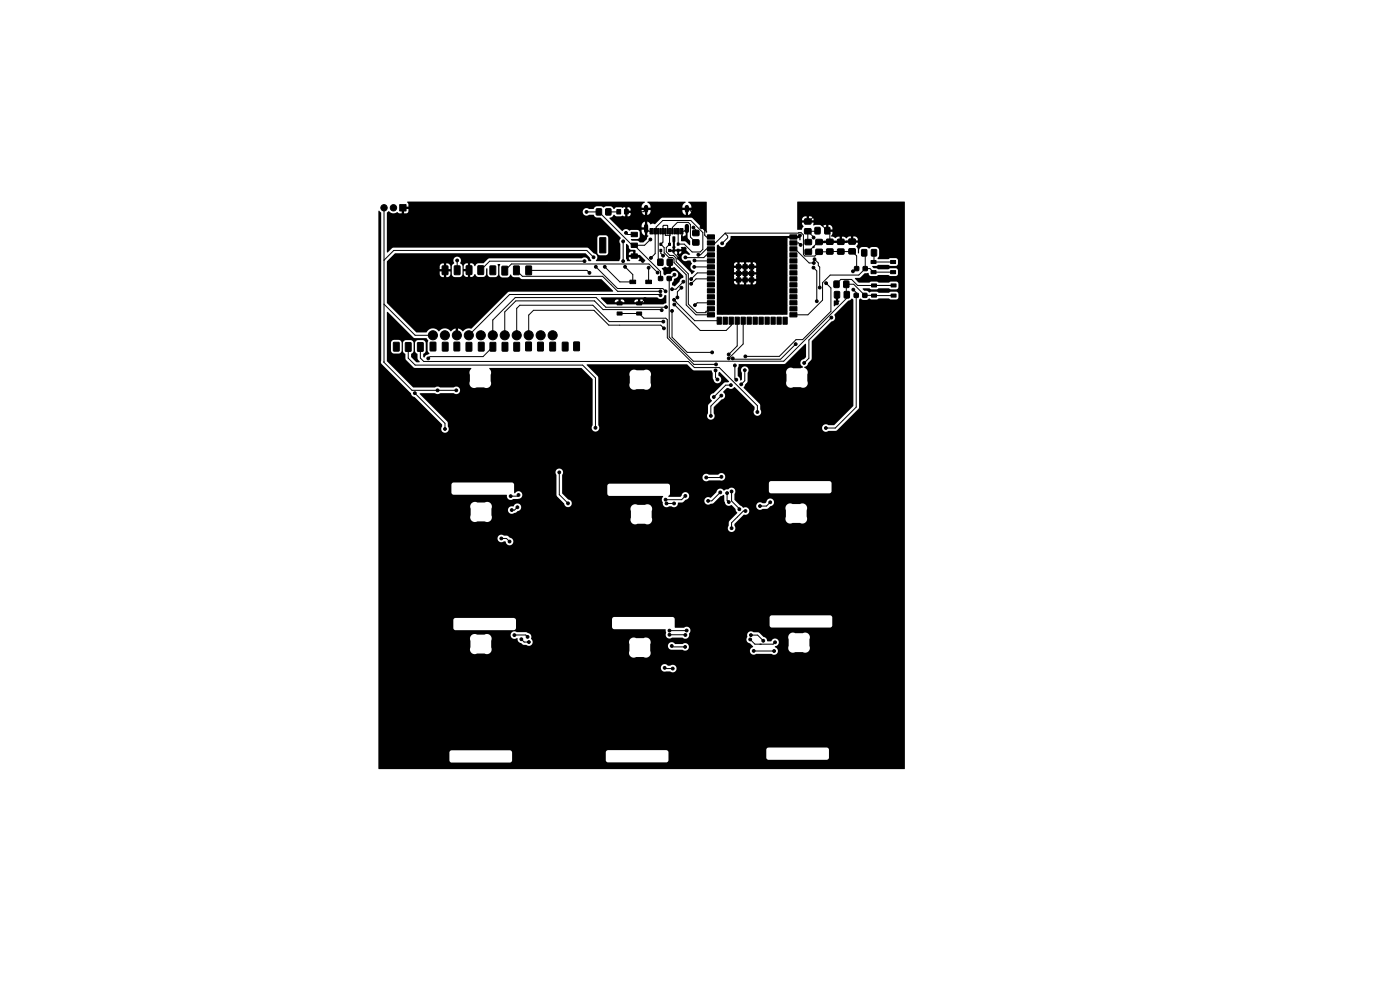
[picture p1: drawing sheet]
<svg xmlns="http://www.w3.org/2000/svg" width="297mm" height="210mm" viewBox="0 0 297 210" stroke-linecap="round" stroke-linejoin="round" font-family="sans-serif">
<g fill="#000" stroke="#000" stroke-width=".21">
<path d="M84.8 43.4h1.3v1.4h-1.3zM93.8 56.4h1.1l.1 .1 .1 1.6-.2 .2-1.1-.1zM96.4 56.4h1l.2 .1v1.6l-.1 .2-1.1-.1zM98.9 56.4l1-.1 .2 .2v1.6l-.1 .1-1.1-.1zM101.4 56.4l1-.1 .2 .2v1.6l-.1 .1-1.1-.1zM104 56.4h1l.2 .1v1.6l-.1 .2-1.2-.1zM106.5 56.5h1l.2 .1v1.6l-.1 .1-1.1-.1zM109 56.5l1-.1 .2 .1v1.6l-.1 .2-1.2-.1zM111.6 56.5l1-.1 .2 .1v1.6l-.1 .2-1.2-.1zM126.5 44.3h1.1v1.3h-1.1zM128.5 44.3h1.1v1.3h-1.1zM127.2 50.4l1.3 .1v3.1h-1.3z"/>
<path d="M130.9 44.5h.8v.9h-.8zM132.5 44.5h.8v.9h-.8zM133.9 53.9h1.3v.9h-1.3zM133.9 51.6h1.3v.9h-1.3zM133.9 49.3h1.3v.9h-1.3zM137.9 48.5h.6v1.1h-.6zM138.7 48.5h.6v1.1h-.6zM139.6 55h1v1.3h-1zM139.7 58.7h.9v.8h-.9zM139.5 48.5h.3v1.1h-.3zM140 48.5h.3v1.1h-.3zM140 52.9h.4v.5h-.4z"/>
<path d="M140 51.6h.4v.5h-.4zM140.5 48.5h.3v1.1h-.3zM141 48.5h.3v1.1h-.3zM141.5 58.7h.9v.8h-.9zM141.6 55h1v1.3h-1zM141.5 48.5h.3v1.1h-.3zM141.8 52.9h.4v.5h-.4zM141.8 51.6h.4v.5h-.4zM142 48.5h.3v1.1h-.3zM142.5 48.5h.3v1.1h-.3zM143 48.5h.3v1.1h-.3zM143.7 52.9h.4v.4h-.4z"/>
<path d="M143.7 51.5h.4v.5h-.4zM143.5 48.5h.6v1.1h-.6zM144.3 48.5h.6v1.1h-.6zM147 50.9h1.2v1.1h-1.2zM147 48.9h1.2v1.1h-1.2zM150.1 49.8h1.5v.9h-1.5zM150.1 51.1h1.5v.9h-1.5zM150.1 52.4h1.5v.9h-1.5zM150.1 53.6h1.5v.9h-1.5zM150.1 54.9h1.5v.9h-1.5zM150.1 56.2h1.5v.9h-1.5zM150.1 57.4h1.5v.9h-1.5z"/>
<path d="M150.1 58.7h1.5v.9h-1.5zM156.2 57.5h.9v.9h-.9zM156.2 58.9h.9v.9h-.9zM156.2 56.1h.9v.9h-.9zM157.6 57.5h.9v.9h-.9zM157.6 58.9h.9v.9h-.9zM157.6 56.1h.9v.9h-.9zM159 57.5h.9v.9h-.9zM159 58.9h.9v.9h-.9zM159 56.1h.9v.9h-.9zM167.6 58.7h1.5v.9h-1.5zM167.6 57.4h1.5v.9h-1.5z"/>
<path d="M167.6 56.2h1.5v.9h-1.5zM167.6 54.9h1.5v.9h-1.5zM167.6 53.6h1.5v.9h-1.5zM167.6 52.4h1.5v.9h-1.5zM167.6 51.1h1.5v.9h-1.5zM167.6 49.8h1.5v.9h-1.5zM170.7 48.5h1.3v1.1h-1.3zM170.7 46.5h1.3v1h-1.3zM170.8 50.8h1.3v1.1h-1.3zM170.8 52.9h1.3v1h-1.3zM172.9 48.3h1v1.3h-1zM173.1 52.9h1.3v1h-1.3z"/>
<path d="M173.1 50.8h1.3v1.1h-1.3zM175 48.3h1v1.3h-1zM175.4 52.8h1.3v1.1h-1.3zM175.4 50.8h1.3v1h-1.3zM177.7 52.9h1.3v1h-1.3zM177.7 50.8h1.3v1h-1.3zM180.1 52.8h1.3v1h-1.3zM180.1 50.7h1.3v1.1h-1.3zM181.3 56.6h.8v.8h-.8zM182.8 53h1.1v1.3h-1.1zM183.1 56.6h.9v.8h-.9zM184.8 55.3h1v.6h-1z"/>
<path d="M184.8 57.4h1v.7h-1zM184.9 53h1v1.3h-1zM188.9 55.3h1.1v.6h-1.1zM188.9 57.4h1.1v.7h-1.1zM83.5 72.7l1-.1 .2 .1v1.6l-.1 .2-1.1-.1zM86 72.7l1-.1 .2 .2v1.6l-.1 .1-1.1-.1zM88.6 72.7l1-.1 .2 .2v1.6l-.1 .1-1.1-.1zM91.3 72.6h1l.2 .1v1.6l-.1 .1-1.2-.1zM93.9 72.6h1l.2 .1v1.6l-.1 .2-1.2-.1zM96.3 72.6h1.1l.1 .1v1.6l-.1 .1-1.1-.1zM98.9 72.7l1-.1 .2 .1v1.6l-.1 .2-1.1-.1zM101.5 72.6h1l.2 .1v1.6l-.1 .2-1.1-.1z"/>
<path d="M104 72.7l1-.1 .2 .1v1.6l-.1 .2-1.2-.1zM106.5 72.7l1.1-.1 .1 .1 .1 1.6-.2 .2-1.1-.1zM109 72.7l1.1-.1 .1 .1v1.6l-.1 .2-1.1-.1zM111.5 72.6l1.1-.1 .1 .2 .1 1.6-.2 .1-1.1-.1zM114.1 72.6h1l.2 .1v1.6l-.1 .2-1.2-.1zM116.7 72.6h1l.2 .1v1.6l-.1 .2-1.2-.1zM119.3 72.6h1l.2 .1v1.6l-.1 .2-1.1-.1zM121.7 72.6l1.1-.1 .1 .1v1.6l-.1 .2-1.1-.1zM130.9 66.2h1.1v.6h-1.1zM130.9 64h1.1v.7h-1.1zM133.6 59.4h1.2v.8h-1.2zM135.1 66.2h1v.6h-1z"/>
<path d="M135.1 64h1v.7h-1zM137 59.4h1.2v.8h-1.2zM150.1 60h1.5v.9h-1.5zM150.1 61.3h1.5v.9h-1.5zM150.1 62.5h1.5v.9h-1.5zM150.1 63.8h1.5v.9h-1.5zM150.1 65.1h1.5v.9h-1.5zM150.1 66.3h1.5v.9h-1.5zM152.1 67.3h.9v1.5h-.9zM153.4 67.3h.9v1.5h-.9zM154.7 67.3h.9v1.5h-.9zM155.9 67.3h.9v1.5h-.9z"/>
<path d="M157.2 67.3h.9v1.5h-.9zM158.5 67.3h.9v1.5h-.9zM159.8 67.3h.9v1.5h-.9zM161 67.3h.9v1.5h-.9zM162.3 67.3h.9v1.5h-.9zM163.6 67.3h.9v1.5h-.9zM164.8 67.3h.9v1.5h-.9zM166.1 67.3h.9v1.5h-.9zM167.6 66.3h1.5v.9h-1.5zM167.6 65.1h1.5v.9h-1.5zM167.6 63.8h1.5v.9h-1.5zM167.6 62.5h1.5v.9h-1.5z"/>
<path d="M167.6 61.3h1.5v.9h-1.5zM167.6 60h1.5v.9h-1.5zM176.9 59.6h1.1v1.4h-1.1zM177 61.9h1.1v1.3h-1.1zM179 59.6h1.1v1.4h-1.1zM179.1 61.9h1.1v1.3h-1.1zM181.2 62.2h.9v.9h-.9zM183 62.2h.9v.9h-.9zM184.9 60.2h1v.7h-1zM184.9 62.4h1v.6h-1zM189 60.2h1.1v.7h-1.1zM189 62.4h1.1v.6h-1.1z"/>
<circle cx="81.5" cy="44.1" r=".67"/>
<circle cx="83.5" cy="44.1" r=".67"/>
<circle cx="86.4" cy="46.2" r=".3"/>
<circle cx="95" cy="55" r=".3"/>
<circle cx="97" cy="55.3" r=".3"/>
<circle cx="98.6" cy="55" r=".3"/>
<circle cx="124" cy="55.4" r=".3"/>
<circle cx="124.4" cy="45" r=".3"/>
<circle cx="125.1" cy="57.9" r=".3"/>
<circle cx="125.9" cy="54.6" r=".3"/>
<circle cx="126.4" cy="56.6" r=".3"/>
<circle cx="128.3" cy="56.6" r=".3"/>
<circle cx="132.2" cy="55.4" r=".3"/>
<circle cx="132.2" cy="51.2" r=".3"/>
<circle cx="132.6" cy="56.6" r=".3"/>
<circle cx="132.8" cy="49.4" r=".3"/>
<circle cx="136.3" cy="55.3" r=".3"/>
<circle cx="136.8" cy="50.6" r=".3"/>
<circle cx="137.6" cy="56.8" r=".3"/>
<circle cx="138" cy="50.8" r=".3"/>
<circle cx="138.1" cy="54.7" r=".3"/>
<circle cx="139.5" cy="57.8" r=".3"/>
<circle cx="140.7" cy="54.2" r=".3"/>
<circle cx="141.5" cy="57.1" r=".3"/>
<circle cx="143.1" cy="58.3" r=".3"/>
<circle cx="144" cy="54.8" r=".3"/>
<circle cx="145" cy="59.7" r=".3"/>
<circle cx="145.2" cy="52.7" r=".3"/>
<circle cx="145.4" cy="54.6" r=".3"/>
<circle cx="146.6" cy="59.2" r=".3"/>
<circle cx="147.1" cy="48.3" r=".3"/>
<circle cx="147.3" cy="56.6" r=".3"/>
<circle cx="147.3" cy="55.3" r=".3"/>
<circle cx="147.6" cy="45.9" r=".3"/>
<circle cx="148.2" cy="54" r=".3"/>
<circle cx="148.8" cy="48.2" r=".3"/>
<circle cx="153.2" cy="51.6" r=".3"/>
<circle cx="156.7" cy="58.7" r=".2"/>
<circle cx="156.7" cy="57.3" r=".2"/>
<circle cx="157.4" cy="58" r=".2"/>
<circle cx="157.4" cy="56.6" r=".2"/>
<circle cx="157.4" cy="59.4" r=".2"/>
<circle cx="158.1" cy="58.7" r=".2"/>
<circle cx="158.1" cy="57.3" r=".2"/>
<circle cx="158.8" cy="58" r=".2"/>
<circle cx="158.8" cy="56.6" r=".2"/>
<circle cx="158.8" cy="59.4" r=".2"/>
<circle cx="159.5" cy="58.7" r=".2"/>
<circle cx="159.5" cy="57.3" r=".2"/>
<circle cx="169.7" cy="50" r=".3"/>
<circle cx="169.8" cy="51.9" r=".3"/>
<circle cx="172.6" cy="56.8" r=".3"/>
<circle cx="172.6" cy="50.4" r=".3"/>
<circle cx="172.6" cy="55.8" r=".3"/>
<circle cx="172.8" cy="55" r=".3"/>
<circle cx="172.9" cy="45.7" r=".3"/>
<circle cx="180.9" cy="57.6" r=".3"/>
<circle cx="90.8" cy="76" r=".3"/>
<circle cx="91.8" cy="71.1" r=".97"/>
<circle cx="94.4" cy="71.1" r=".97"/>
<circle cx="96.5" cy="68.1" r=".3"/>
<circle cx="96.9" cy="71.1" r=".97"/>
<circle cx="99.5" cy="71.1" r=".97"/>
<circle cx="102" cy="71.1" r=".97"/>
<circle cx="104.5" cy="71.1" r=".97"/>
<circle cx="107.1" cy="71.1" r=".97"/>
<circle cx="109.6" cy="71.1" r=".97"/>
<circle cx="112.2" cy="71.1" r=".97"/>
<circle cx="114.7" cy="71.1" r=".97"/>
<circle cx="117.2" cy="71.1" r=".97"/>
<circle cx="136.8" cy="63.4" r=".3"/>
<circle cx="140.1" cy="61.8" r=".3"/>
<circle cx="140.1" cy="62.6" r=".3"/>
<circle cx="140.4" cy="65.8" r=".3"/>
<circle cx="140.7" cy="68.2" r=".3"/>
<circle cx="140.8" cy="69.6" r=".3"/>
<circle cx="141.2" cy="61.8" r=".3"/>
<circle cx="141.3" cy="65.1" r=".3"/>
<circle cx="142.6" cy="66" r=".3"/>
<circle cx="142.6" cy="61.4" r=".3"/>
<circle cx="143" cy="63.6" r=".3"/>
<circle cx="143.1" cy="64.6" r=".3"/>
<circle cx="143.7" cy="63.1" r=".3"/>
<circle cx="144.6" cy="61" r=".3"/>
<circle cx="146.6" cy="60.2" r=".3"/>
<circle cx="147.4" cy="64.7" r=".3"/>
<circle cx="151.1" cy="74.7" r=".3"/>
<circle cx="151.8" cy="78.6" r=".3"/>
<circle cx="151.9" cy="77.3" r=".3"/>
<circle cx="154.6" cy="75.2" r=".3"/>
<circle cx="154.6" cy="76" r=".3"/>
<circle cx="155.4" cy="76" r=".3"/>
<circle cx="155.9" cy="77.5" r=".3"/>
<circle cx="158" cy="78.5" r=".3"/>
<circle cx="158.1" cy="75.6" r=".3"/>
<circle cx="168.8" cy="73" r=".3"/>
<circle cx="170.6" cy="77" r=".3"/>
<circle cx="173.3" cy="63.9" r=".3"/>
<circle cx="173.9" cy="61" r=".3"/>
<circle cx="175.3" cy="60.1" r=".3"/>
<circle cx="176.4" cy="67.4" r=".3"/>
<circle cx="177.6" cy="64.4" r=".3"/>
<circle cx="181" cy="61.4" r=".3"/>
<circle cx="88" cy="83.4" r=".3"/>
<circle cx="91" cy="92.6" r=".3"/>
<circle cx="92.8" cy="82.8" r=".3"/>
<circle cx="94.4" cy="91" r=".3"/>
<circle cx="96.8" cy="82.8" r=".3"/>
<circle cx="107.2" cy="81.9" r=".3"/>
<circle cx="122.2" cy="93.8" r=".3"/>
<circle cx="126.3" cy="90.8" r=".3"/>
<circle cx="140.2" cy="82" r=".3"/>
<circle cx="150.8" cy="88.2" r=".3"/>
<circle cx="151.4" cy="84.2" r=".3"/>
<circle cx="152.2" cy="80.5" r=".3"/>
<circle cx="153" cy="83.9" r=".3"/>
<circle cx="155.1" cy="81.7" r=".3"/>
<circle cx="156.2" cy="92.2" r=".3"/>
<circle cx="156.2" cy="80.6" r=".3"/>
<circle cx="157.2" cy="81.5" r=".3"/>
<circle cx="160.7" cy="87.4" r=".3"/>
<circle cx="174.8" cy="80.2" r=".3"/>
<circle cx="175.2" cy="90.8" r=".3"/>
<circle cx="106.4" cy="114.2" r=".3"/>
<circle cx="106.8" cy="110" r=".3"/>
<circle cx="108.1" cy="114.9" r=".3"/>
<circle cx="108.3" cy="105.2" r=".3"/>
<circle cx="108.6" cy="108.2" r=".3"/>
<circle cx="109.8" cy="107.6" r=".3"/>
<circle cx="110" cy="105" r=".3"/>
<circle cx="118.7" cy="100.2" r=".3"/>
<circle cx="120.5" cy="106.8" r=".3"/>
<circle cx="122.2" cy="118.8" r=".3"/>
<circle cx="141.2" cy="106" r=".3"/>
<circle cx="141.4" cy="106.8" r=".3"/>
<circle cx="141.6" cy="110.8" r=".3"/>
<circle cx="143" cy="106.8" r=".3"/>
<circle cx="145.4" cy="105.2" r=".3"/>
<circle cx="149.8" cy="101.3" r=".3"/>
<circle cx="150.2" cy="106.2" r=".3"/>
<circle cx="152.8" cy="104.5" r=".3"/>
<circle cx="153" cy="101.1" r=".3"/>
<circle cx="154.2" cy="104.6" r=".3"/>
<circle cx="154.6" cy="106.5" r=".3"/>
<circle cx="155.2" cy="112.1" r=".3"/>
<circle cx="155.2" cy="104.2" r=".3"/>
<circle cx="156" cy="119.4" r=".3"/>
<circle cx="156.9" cy="108" r=".3"/>
<circle cx="158.2" cy="108.4" r=".3"/>
<circle cx="161.2" cy="107.4" r=".3"/>
<circle cx="163.4" cy="106.6" r=".3"/>
<circle cx="173.8" cy="110.6" r=".3"/>
<circle cx="89" cy="120" r=".3"/>
<circle cx="107.6" cy="136.4" r=".3"/>
<circle cx="109.1" cy="134.7" r=".3"/>
<circle cx="110.6" cy="135.6" r=".3"/>
<circle cx="111.9" cy="135.1" r=".3"/>
<circle cx="112.2" cy="136.2" r=".3"/>
<circle cx="141.2" cy="138.8" r=".3"/>
<circle cx="142" cy="133.8" r=".3"/>
<circle cx="142" cy="134.6" r=".3"/>
<circle cx="142.5" cy="137" r=".3"/>
<circle cx="145.3" cy="137.2" r=".3"/>
<circle cx="145.4" cy="134.7" r=".3"/>
<circle cx="145.7" cy="133.8" r=".3"/>
<circle cx="159.2" cy="135.6" r=".3"/>
<circle cx="159.3" cy="134.7" r=".3"/>
<circle cx="159.9" cy="138.1" r=".3"/>
<circle cx="161.9" cy="135.9" r=".3"/>
<circle cx="164.2" cy="138.1" r=".3"/>
<circle cx="164.4" cy="136.2" r=".3"/>
<circle cx="174.4" cy="138" r=".3"/>
<circle cx="89.8" cy="146.8" r=".3"/>
<circle cx="122.4" cy="148.2" r=".3"/>
<circle cx="141" cy="141.7" r=".3"/>
<circle cx="142.7" cy="141.8" r=".3"/>
<circle cx="156.2" cy="147" r=".3"/>
</g>
<path d="M137.1 43.9v.8M137.1 47.9v1.1M145.7 43.9v.8M145.7 47.9v1.1" fill="none" stroke="#000" stroke-width=".9"/>
<g fill="none" stroke="#000" stroke-width=".21">
<path d="M81.5 44.1l-.1 32.7 6 6h9.4M97 55.3v2M107.1 57.4l1.4-1.4h29.2l1.8 1.8M109.6 57.4l1.2 1.2h17l3.2 3.2h9.1M112.2 57.4h12.3l.6 .5M124 55.4h-20.1l-1.9 1.9M124.4 45h2.6l7.1 7h2.6l1.3-1.2M125.9 54.6l-1.4-1.5h-41l-2 2.1M126.4 56.6l4.6 4.6h9.6l.6 .6M128.3 56.6l3.2 3.2h2.7v-1.6l-1.6-1.6M129.4 44.8l-.4 .2 2.3-.1M132.2 51.2v4.2"/>
<path d="M132.8 49.4l.3 .3h1.5M134.6 52l5.5 5.6v1.5M134.6 54.3h.7l1 1.1M137.1 48.5l.5 .6h.6M137.1 44.3h9l1.5 1.6M137.1 44.3v6l-.3 .3M137.1 44.3l-.7 .6h-3.5M137.6 56.8v3M139.6 49.1v6.1l.5 .4M140.2 53.1v.7l.5 .4M141.1 49.1l.1 .8h.9M141.6 49.1v-1.2l-.8-.1-.2 .2v3.4l-.4 .4 .7 .7v1.1l1 1h.8l.3 .3v.8l2.6 2.6v6.4l2.1 2.1h3.1"/>
<path d="M142 53.1h.4l1.6 1.7M142.1 55.6v1l-.6 .5M142.1 49.9l-.1 1.9-.7 .7v.9l.8 .8h.8l.5 .6v.7l2.6 2.6v6.4l1.8 1.8h2v-.3h.5l.5-.5M142.1 49.1v.8M142.6 49.1v-.9l1.1-1h2.3l.5 .4v2.7l1.1 1.1M143.1 58.3l-.8 .8h-.3v12.4l5.1 5.1h19.2l13.3-13.3-.1-3h1.6l2.4 2.4h6.1M143.8 49.1l.1 2.7h1.3l1.6 1.7h1.8l.5-.6v-3.6l-2.6-2.5h-5.9l-1.4 1.4v.7l-.2 .2v4.7l-.9 .9M144 54.8h.1M144.8 59.9h.1M145 59.8l-1.6 1.6h-.8M145.2 52.8h-.4l-.4 .3h-.5M145.7 48.5l-.6 .6h-.5"/>
<path d="M147.1 48.3l.5 .5v.6M147.3 55.3l3.5 .1M147.5 56.6h.1M148.8 48.2l.7 .7v1l.4 .4h.9M150.8 52.8h-.9l-1.3 1.3h-.4M150.8 59.2h-3.1l-1.1 1M150.8 54.1h-.9l-.6 .6-3.9-.1M150.8 57.9h-2.9l-1.3 1.3M150.8 56.6h-3.5M153.9 49.5l.5 .6v.4l-1.2 1.1M153.9 49.5l-2.1 2-1.1 .1M153.9 49.5l16-.2 .5 .5v4.2l.4 .3h2.1l.9-.9 7-.1 .9 1v2.7h-.2l-.6 .6"/>
<path d="M158.1 58h-.1M168.3 51.5h1.1l.4 .5M168.3 52.8h.4l3 3h.9M169.7 50l-.3 .3h-1.1M171.4 47h2.2l2.4 2.5v1.8M171.4 49.1l1.2 1.3M171.4 49.1l.1 2.3M172.6 56.8l.7 .7v6.4M172.8 55l.8 .8v.6l.3 .3v4.3M172.9 45.7l-1.3 1.3M173.4 48.9l-.1 .2h-1.9M178.4 53.4h.1"/>
<path d="M180.8 51.2l-7.2 .1-2.1 2.1M183.3 53.6l.3 .2v3.2M183.6 57h1l.7 .7h4.2M183.6 57l-1.4 1.4h-6.1l-1.6 1.6v3.7l-3.1 3.1h-3.1M185.4 53.6l-.1 2h4.2M81.5 64.5l6.6 6.6h3.7M86.6 73.6v2.4l1.5 1.5h35.5l2.7 2.7v10.6M89.2 73.6v2.4l.7 .7h56.1l1.3 1.3h5.3l8.1 8.1v1.3M96.5 68.1l.4 .4v2.6M104.6 73.6l-2.1 2.1h-11.3l-.4 .3M131.4 66.5h4.2l1 1h4.6l.4 .3v3.9l5.6 5.6h4.7M136.8 63.5l-.9 .9h-4.5"/>
<path d="M140.1 62.6v-.1h-32l-8.6 8.6M140.4 65.8l-.2-.1h-12.3l-1.8-1.9h-16.7l-2.3 2.4v4.9M140.7 68.2h-11.4l-3.5-3.4h-15.5l-.7 .6v5.7M140.9 69.7l-.7-.7h-11.1l-3.1-3.2h-12.8l-1 1v4.3M141.3 65.2h-12.8l-2-2.1h-17.2l-4.8 4.8v3.2M142.6 66v5.5l3.2 3.3h5.3M143 63.6l4.4 4.4h5.2M143 64.6l5.6 5.5h5.4l1.1-1.1v-1M144.6 61l-.9 .9v1.2M150.8 64.2h-2.9l-.5 .5M151.8 78.6v1.5l.4 .4M155.9 77.5v2.8l.3 .3"/>
<path d="M156.4 68v5.4l-1.8 1.8M157.7 68v5l-3.1 3M158 78.5v2.3l-.8 .7M168.8 73l-3.2 3.2h-10.3l.1-.2M175.2 60.1l1.1 1v4.9l-6 6.1h-1.4l-3.6 3.5h-7.2M176.4 67.4l-4.8 4.7v3.9l-1 1M177.5 60.3l.9-1h2.3l1.2 1.3h7.7M177.6 62.5v1.9M181 61.5l.6 .6v24.3l-4.4 4.4h-2M88 83.4l6.4 6.4v1.2M153 83.9l-2.2 2.3v2M155.1 81.7h-1.2l-2.5 2.5"/>
<path d="M106.3 114.2h1.1l.7 .7M109.8 107.6l-.6 .6h-.6M110 105l-.3 .3h-1.4M118.6 100.2v4.7l1.9 1.9M141.4 106.8h1.8M145.4 105.2l-.8 .8h-3.4M152.8 104.5l-1.8 1.8h-.8M153 101.2l-.1 .1h-3.1M154.3 104.6v1.6l.3 .3M155.2 104.3v2l1.6 1.7M158.2 108.4h-.5l-2.5 2.5v1.2M163.4 106.6l-.8 .8h-1.4"/>
<path d="M109.1 134.7h.1M109.1 134.7h2.4l.4 .4M110.6 135.6l.6 .6h1M142 134.7h3.4M142.5 137l.2 .2h2.6M145.7 133.8h-3.7M159.1 135.7l1 1h3.9l.4-.4M159.3 134.7h1.4l1.2 1.2M159.9 138.1h4.3M141 141.7l.1 .1h1.6"/>
</g>
<g fill="#000">
<path d="M82.1 55.4l1.7-1.7h40.4l.9 .9 .3 .6-.1 .2h-.4a.87 .87 0 0 0-1.5-.6h-19.6l-1.2 1-1.2 .1-.4 .2-.2 .3h-.2a.74 .74 0 0 0-.8-.6v1.1h-.5v-1.1l-.5 .1-.3 .2-.1 1h.7v.5h-.7v.5a.72 .72 0 0 0 .9 .7v-1.1h.5v1.1l.6-.2 .3-.5 .7 .6h1.3l.4-.5v-1.1l.2-.2 .1 .1v1.2l.3 .4 .3 .2 1.3-.1 .4-.5v-1.7l-.2-.4 .5-.1 .1 .1-.2 .5 .1 1.7 .1 .3 .4 .3 1.3-.1 .5-.6 .5 .5 1.4 .1 .5 .4h16.8l2.6 2.5-.1 .2h-22l-.3 .1-7.7 7.7a1.71 1.71 0 0 0-1.8 .6l-.5-.4-.5-.2v1h-.5v-1l-.5 .2-.5 .4a1.66 1.66 0 0 0-2.6 0 1.57 1.57 0 0 0-2.7 .2h-2.1l-6.2-6.2v-7.8h11.2v.6h.7v.5h-.7l.1 .9 .3 .2 .5 .1v-1h.5v1a.72 .72 0 0 0 .8-.7v-.5h-.7v-.5h.7v-.6h.3l.1 1.7 .2 .4 1.4 .2 .5-.3 .1-.4v-1.7l-.5-.5a.86 .86 0 0 0 0-1.2 .86 .86 0 0 0-1.2 0 .86 .86 0 0 0 0 1.2l-.4 .2-.2 .4h-.3a.72 .72 0 0 0-.8-.6v1h-.5v-1l-.7 .1-.2 .5h-11.2zM132.8 51.8h.2l.4 .4a.62 .62 0 0 0 .5 .8h.8l.2 .2-.1 .9h1l1.1 1.1v.2h-1.4l.2-.8h-2.3l.3 .7-.6 .1-.3-.6v-.9h.6v.2h.9v-.7h-.6l-.3 .5h-.6zM82.1 45.1l.3-.3a1.6 1.6 0 0 0 2 .2l.3 .2 .5 .1v-.9h.5v.9l.8-.2 .1-.8h-.8v-.5h.8v-.5l-.2-.4 .1-.1h50.2l.1 .2a1 1 0 0 0-.7 1.1h.7v.5h-.7l.2 .7 .5 .3v-.7l.2 .1 .3-.1v.7a.96 .96 0 0 0 .7-1h-.6v-.5h.6l-.1-.6-.6-.5 .1-.2h7.9l.1 .2a1 1 0 0 0-.6 1.1h.6v.5h-.6l.2 .7 .5 .3v-.7l.2 .1 .3-.1v.7a.96 .96 0 0 0 .7-1h-.7v-.5h.7l-.1-.6-.6-.5v-.2l3.9 .1 .1 6.4h-.3l-.1-.3-2.7-2.7-.3-.1h-6.1l-1.6 1.4-.5-.2-.4 .2-.7-.6v.8l-.2-.2-.3 .2v-.8l-.5 .3-.2 .5v.4h.7v.5h-.7a1.01 1.01 0 0 0 .7 1.2v-.7l.2 .1 .3-.1v.7h.2v.2l-.4 .7-.6 .6h-.8l-.4-.3-1.3-.1-.2-.1 .1-.2h1.3l.4-.2 .1-.3v-1l-.1-.3-.4-.1h-1.3l-.4 .1a.96 .96 0 0 0-1.5 .1l-2.7-2.8 .6-.2 .3-.4 .5 .3h1l.4-.2 1 .2a.56 .56 0 0 0 .7-.7h-.7v.7h-.5v-1.2h1.2a.56 .56 0 0 0-.7-.7v.7h-.5v-.7l-.5 .1-.4-.1h-1l-.5 .3-.6-.5h-1.2a.51 .51 0 0 1-.8 0h-1.1l-.6 .5h-.9a.82 .82 0 0 0-1.1 .1 .82 .82 0 0 0 0 1.1 .82 .82 0 0 0 1.1 .1h.9l.5 .5 1 .1 4.3 4.4a.88 .88 0 0 0-.1 1.2v3l-.2 .6-5-.1a.9 .9 0 0 0 .3-.9 .9 .9 0 0 0-.8-.7l-1.3-1.2h-41.1l-1.4 1.1v-3.1h44.6l.1 3.4 .4 .2 1.3 .1 .4-.2 .1-.3v-3.2l-.1-.4-.4-.2h-1.3l-.3 .2-.2 .4h-44.6zM140.4 56.9l.4-.1a.48 .48 0 0 1 .8 0h.2l.1-1.1 .4-.1v1.2l.8-.1 1.9 1.9a.45 .45 0 0 1-.5 .5l-.4 .7-1 .9-.5-.3v-.4l.3-.4 .1-.4a1.04 1.04 0 0 0 .7-1.4 .9 .9 0 0 0-1.5 .3h-.6l-.6 .3-.3-.2v-.7zM142.7 50.2h.6l-.1 1.9 .1 .3-.1 .5h1.4l-.1-.5h.4l1.5 1.5-.4 .2a.82 .82 0 0 0-1.1-.1 .82 .82 0 0 0-.1 1.1 .82 .82 0 0 0 1.1 .2h.6l.1 .2a.52 .52 0 0 1-.1 .9 1.1 1.1 0 0 0 .9 1.2l-.7 .6-.2-.5-2.4-2.4-.1-.8-.4-.5 .1-.2h.4a.49 .49 0 0 0 .5-.5h-.5v.5h-.4v-.5h-.5l-.1 .3-.3-.1-.1-.2h-.6v-.3l.6-.1-.1-.4 .1-.4zM144.6 49.1l.2 .1v.9l.7-.2v-.7l.4 .1v1.2l.5 .6v.9l-1-.8-.9-.1zM152.1 52l.2-.1a.89 .89 0 0 0 1 .5 .89 .89 0 0 0 .7-.8l.9-.8 .2-.7 14.6-.1 .1 .1v.8l-.1 .1-.1-.1v-.4h-2.5l-.1 16.3h-14.9v-6.9h3.6l.3 .4h.4v-.7h-.7v.3h-3.6v-3.1h3.6v.9h.4l.2 .3-.2 .2h-.4v.9l.4 .1a.96 .96 0 0 1 .8 .8v.3h.9v-.4l.3-.2 .2 .3v.3h1.7l.4-.2v-.5h-.7v.7h-.5v-.4a.96 .96 0 0 1 .9-.8h.3v-.9h-.4l-.2-.2 .2-.3h.4v-.9h-.4l-.5-.2-.1-.3h1v-.4l-.4-.3h-.3v.7h-.3l-.2-.7h-.9v.4l-.3 .3-.2-.3v-.4h-.9l-.3 1-.5 .2h-4v-.7h3.6v.2h.7v-.7l-.4 .1-.3 .4h-3.6zM80.3 44.7h.2l.4 .5-.1 31.7 .1 .3 6.3 6.2a.87 .87 0 0 0 .8 .8l5.8 5.8v.4a.82 .82 0 0 0 0 1.2 .82 .82 0 0 0 1.2 0 .82 .82 0 0 0 0-1.2l-.1-1-5.9-5.9 3.2-.1 .7 .2 .5-.2h2.9a.81 .81 0 0 0 1.1-.1 .81 .81 0 0 0-.1-1.1 .81 .81 0 0 0-1.1 0h-2.9a.87 .87 0 0 0-1.1 0h-4.6l-5.5-5.5v-4h.8v1.7l.3 .5 1.4 .1a.68 .68 0 0 0 .6-.6v-1.7l-.4-.5-1.3-.1-.4 .3-.2 .3h-.8v-6.5l5.6 5.4 .3 .1h2.4l.2 .2a.51 .51 0 0 1 .1 .8v1.7l.4 .6-.8 .4-.3 .4-.2-.1v-.6l.5-.6v-1.7a.68 .68 0 0 0-.6-.7l-1.3 .1-.4 .5v1.8l.6 .6v.9l.4 .7-.1 .1h-.6l-1.1-1.1v-.6l.5-.6v-1.9l-.5-.4-1.1-.1a.68 .68 0 0 0-.6 .7v1.7l.5 .6v1.1l1.8 1.8 12.1 .1 .1 .1a1.09 1.09 0 0 0-.3 1.3v1.4a1.01 1.01 0 0 0 .2 1.2 1.01 1.01 0 0 0 1.2 .1h1.5a1.04 1.04 0 0 0 1.2-.1 1.04 1.04 0 0 0 .3-1.3l.1-1.8-.4-.8 .1-.1h19.5l2.3 2.3v9.8a.81 .81 0 0 0 .1 1.2 .81 .81 0 0 0 1.1-.1 .81 .81 0 0 0 0-1.1v-8.5h6.6a1.02 1.02 0 0 0 1.6 .8h1.4a1.03 1.03 0 0 0 1.3-.1 1.03 1.03 0 0 0 .2-1.2v-1.3a1.05 1.05 0 0 0-.2-1.2 1.05 1.05 0 0 0-1.3-.2h-1.5a1.03 1.03 0 0 0-1.2 .2 1.03 1.03 0 0 0-.2 1.2l-.1 1.8h-6.6v-1.8l-2.4-2.5 21.2-.1 1.5 1.3h3.7l.3 .6 .1 1.3a.85 .85 0 0 0 .8 .8 .85 .85 0 0 0 .9-.7 .85 .85 0 0 0-.6-1v-.5l.2-.2 2 2.1-1 .2-2.3 2.2a.86 .86 0 0 0-.7 .7 .86 .86 0 0 0 .4 .9l-.8 .9v1.8a.81 .81 0 0 0 .1 1.1 .81 .81 0 0 0 1.1 0 .81 .81 0 0 0 0-1.2v-1.2l1.7-1.7a.87 .87 0 0 0 .7-.7 .87 .87 0 0 0-.4-.9l.8-.8 .5 .1a1.22 1.22 0 0 0 1.2-.3l4.1 4.2 .1 .6a.81 .81 0 0 0 .1 1.1 .81 .81 0 0 0 1.1-.1 .81 .81 0 0 0 0-1.1l-.1-1.1-3.5-3.5 .9-1.2v-2a.81 .81 0 0 0-.1-1.1 .81 .81 0 0 0-1.1 .1 .81 .81 0 0 0 0 1.1v1.4l-.3 .2-.2-.5-.4-.5v-1.6l.3-.9h9.7l4.4-4.3 .1 2.8-.4 .5a.87 .87 0 0 0-.8 .7 .87 .87 0 0 0 .6 1l-.6 .2h-1.5a1.02 1.02 0 0 0-1.2 .1 1.02 1.02 0 0 0-.2 1.3l-.1 1.4a1.01 1.01 0 0 0 .3 1.1 1.01 1.01 0 0 0 1.2 .1h1.5a1.02 1.02 0 0 0 1.2-.1 1.02 1.02 0 0 0 .3-1.2v-1.4a1.11 1.11 0 0 0-.7-1.5l.1-.1a.9 .9 0 0 0 .7-.8l.8-.9v-3.7l4.2-4.2a.94 .94 0 0 0 .6-1.5l3-2.9 .7-.5 .3 .3v22.5l-4 4.1h-1.2a.82 .82 0 0 0-1.2 0 .82 .82 0 0 0 0 1.2 .82 .82 0 0 0 1.2 0l1.8-.1 4.5-4.6 .1-.3 .1-22.9 .2-.2 .6 .3h.8l.5-.3 .4 .2h1.2l.4-.2h2.2l.3 .2h1.2l.5-.4v-.8l-.4-.4h-1.3l-.3 .2h-2.2l-.4-.2h-1.2l-.4 .2-.4-.4h-.7l-.3-.4 .1-.1h1.3l.4 .2h1.2l.4-.2h2.2l.3 .2h1.3l.4-.5v-.8l-.3-.3-1.3-.1-.4 .3h-2.2l-.4-.3h-1.2l-.4 .3h-2.2l-.8-.9 .1-.1 .9-.1 1-.9 .8-.1 .2 .5 .3 .2 1.2-.1 .4-.2h2.2l.4 .3h1.1l.4-.2 .1-1.1-.4-.4h-1.3l-.3 .2h-2.2l-.4-.2h-.6l-.2-.3v-.2h.8l.4-.2h2.2l.3 .2h1.2l.4-.3 .1-1-.4-.3h-1.3l-.3 .2h-2.2l-.1-.2 .3-.5v-1.2a.74 .74 0 0 0-.7-.7h-.9l-.5 .3-.6-.3-1.1 .1-.4 .3-.1 .9-.1 .1-.1-1-.4-.5 .4-.8-8.1 .1-.1-.1 .1-.4 4.2-.1v-.8h.5v.8h3.4v-.1a.79 .79 0 0 0-1-.7v.8h-.5v-.8h-.5l-.4 .4-.2-.1a2.07 2.07 0 0 0-2.1 0l-1-.4 .3-.9h-1l-.3-.3v-.2h1.3v-.3a.75 .75 0 0 0-.8-.7v1h-.5v-1l-.8 .3-.6-.3-1.3 .1v-.6h-2.5l.4 .8-.4 .7h-1v-2.1l3.5 .1a.78 .78 0 0 0-1-.8v.8h-.5v-.8l-.7 .2-.3 .5h-1l.1-3.8h22.6l.2 .1-.1 120.2h-111.6v-3.5h15v1.7l.5 .5h12.4l.4-.5v-1.7h19.9v1.7l.4 .4h12.5l.4-.4v-1.7l-.4-.5h-12.5l-.4 .5h-19.9l-.4-.4h-12.4l-.5 .4h-15v-.6h82.3v1.7l.4 .5h12.4l.4-.3 .1-1.9-.5-.4h-12.4l-.4 .4h-82.3v-17.4h59.9v.2a.81 .81 0 0 0 1.1 .6h.9a.81 .81 0 0 0 1.1-.1 .81 .81 0 0 0 0-1.1 .81 .81 0 0 0-1.2 0h-.5a.8 .8 0 0 0-.8-.3 .8 .8 0 0 0-.6 .7h-59.9v-3.8h19.4v.1a1.03 1.03 0 0 0 1.5 .7h1.6a1.07 1.07 0 0 0 1.2-.1h29.4l.1 .2a1.03 1.03 0 0 0 1.5 .7h1.5a1.03 1.03 0 0 0 1.2-.1 1.03 1.03 0 0 0 .2-1.3v-1.1h3.8a.8 .8 0 0 0 .9 .9h2.2a.82 .82 0 0 0 1.1 0 .82 .82 0 0 0 0-1.1 .82 .82 0 0 0-1.1-.1h-1.6a.81 .81 0 0 0-.9-.4 .81 .81 0 0 0-.6 .7h-3.8l.1-.9-.2-.4h20.5a.86 .86 0 0 0 .8 .9l.7 .7a.9 .9 0 0 0-.7 .8 .9 .9 0 0 0 .6 .8l.7-.1h3.3a.8 .8 0 0 0 1.2-.1 .8 .8 0 0 0-.2-1.1h2.5v.1a1.03 1.03 0 0 0 1.6 .7h1.5a1.02 1.02 0 0 0 1.2-.1 1.02 1.02 0 0 0 .2-1.2v-1.4a1.03 1.03 0 0 0-.3-1.2 1.03 1.03 0 0 0-1.2-.1h-1.4a1.02 1.02 0 0 0-1.3 .1 1.02 1.02 0 0 0-.2 1.3l-.1 1.8h-2.5l-.3-.3a.86 .86 0 0 0 .8-.8 .86 .86 0 0 0-.7-.9 .86 .86 0 0 0-.9 .5h-.8l-.3-.6-.6-.3-.9-.9-1.1-.1a.87 .87 0 0 0-1.1 0 .87 .87 0 0 0-.3 1l-.2 .5h-20.5a1.16 1.16 0 0 0-1.3-.2h-1.6a1.02 1.02 0 0 0-1.2 .1 1.02 1.02 0 0 0-.2 1.2l-.1 1.8h-29.4a1.04 1.04 0 0 0 .2-1.2v-1.4a.98 .98 0 0 0-.4-1.3h4.5v.2a.89 .89 0 0 0 1.4 .6 1.31 1.31 0 0 0 1 1.2l.4 .2h.5a.87 .87 0 0 0 1.3-.2 .87 .87 0 0 0-.2-1.2 1.14 1.14 0 0 0-1.3-1.3h-1.8a.8 .8 0 0 0-1.3 .5h-4.5l-.6-.1-2 .1a1.02 1.02 0 0 0-1.2 .1 1.02 1.02 0 0 0-.2 1.3l-.1 1.8h-19.4v-6.3h15.9v1.7l.4 .5h12.4l.5-.5-.1-1.9h20.4v1.7l.5 .5h10.8l.2 .8a.82 .82 0 0 0 .3 1 .82 .82 0 0 0 1 0h2.2a.85 .85 0 0 0 1.1 0 .85 .85 0 0 0 .3-.9 .82 .82 0 0 0 0-1.2 .82 .82 0 0 0-1.1 0h-1.9l-.1-1.9-.2-.3h20.4v1.7l.4 .4h12.4l.5-.4v-1.7l-.5-.5h-12.4l-.4 .5-33-.1-.5 .4h-20.4l-.4-.2h-12.4l-.4 .4h-15.9v-17.4h25.2a.84 .84 0 0 0 .5 .8 .84 .84 0 0 0 .9-.1h.3a.83 .83 0 0 0 .8 .9 .83 .83 0 0 0 .9-.8 .83 .83 0 0 0-.8-.9l-.4-.3-.8-.1a.8 .8 0 0 0-1.4 .5h-25.2v-4.4h19.4l.1 .2a1.03 1.03 0 0 0 1.5 .7h1.5a1.09 1.09 0 0 0 1.4-.4h29.5l.1 .2a1.03 1.03 0 0 0 1.5 .7h1.5a1.04 1.04 0 0 0 1.2-.1 1.04 1.04 0 0 0 .3-1.2v-1.4a1.03 1.03 0 0 0-.3-1.2 1.03 1.03 0 0 0-1.2-.1h-1.5a1.02 1.02 0 0 0-1.2 .1 1.02 1.02 0 0 0-.3 1.2l-.1 1.8h-29.5l.2-.5-.1-1.6h3.5a.89 .89 0 0 0 .5 .8 .89 .89 0 0 0 .9-.1l.4-.2a1.14 1.14 0 0 0 .9-1.3 .8 .8 0 0 0-.8-.5 .8 .8 0 0 0-.7 .6h-.2a.8 .8 0 0 0-1 .7h-3.5v-.2a1.04 1.04 0 0 0-.3-1.2 1.04 1.04 0 0 0-1.2-.1h-1.5a1.02 1.02 0 0 0-1.2 .1 1.02 1.02 0 0 0-.3 1.2l-.1 1.8h-19.4v-6.9h15.5v1.7l.4 .5h11.3a.88 .88 0 0 0 .4 .9 .88 .88 0 0 0 1 0h.8a.84 .84 0 0 0 1.1-.9 .84 .84 0 0 0-1.3-.6l-.2 .2h-.2v-1.8l-.5-.5h-12.4l-.4 .5h-15.5v-2.7h37.5l.2 .7 .1 4.4 1.6 1.7a.81 .81 0 0 0 .9 .7 .81 .81 0 0 0 .7-.9 .81 .81 0 0 0-.8-.8l-1.2-1.2v-1.7h9.5v1.8l.5 .4h11.3l.1 .2a1.16 1.16 0 0 0-.1 1.3 .83 .83 0 0 0 .5 .8 .83 .83 0 0 0 .9-.1h.5a.94 .94 0 0 0 1.4-.8h.9l.5-.4h4.1v.1a.98 .98 0 0 0 1.5 .6l.5-.2 1.4-1.4 .6-.3 .2 .2 .1 1.2a.99 .99 0 0 0 1.5 .8l.8 .7 .4 .9-1.7 1.7-.1 1a.81 .81 0 0 0 .1 1.2 .81 .81 0 0 0 1.1-.1 .81 .81 0 0 0 0-1.1v-.4l1.1-1h9.7a1.02 1.02 0 0 0 1.6 .8h1.4a1.03 1.03 0 0 0 1.3-.1 1.03 1.03 0 0 0 .2-1.2v-1.4a1.03 1.03 0 0 0-.2-1.2 1.03 1.03 0 0 0-1.3-.1h-1.4a1.02 1.02 0 0 0-1.3 .1 1.02 1.02 0 0 0-.2 1.3l-.1 1.8h-9.7l.9-.9a.83 .83 0 0 0 1.1-.9 .83 .83 0 0 0-1.3-.6l-.5-.4h3.3v.1a.84 .84 0 0 0 1.4 .6l1-.1 .7-.5a.82 .82 0 0 0 .7-.9 .82 .82 0 0 0-.8-.8 .82 .82 0 0 0-.8 .8l-.3 .2h-.6a.8 .8 0 0 0-1.3 .6l-3.4-.1-1.2-1.2v-1.2a.84 .84 0 0 0-.2-1.2 .84 .84 0 0 0-1.2 .2l-.5 .1a.37 .37 0 0 1-.4 .2 .37 .37 0 0 1-.3-.4 .84 .84 0 0 0-1.2 .7l-1.3 1.2a.8 .8 0 0 0-1.3 .6h-4.1l.1-.2a.82 .82 0 0 0 .8-.8 .82 .82 0 0 0-.8-.8 .82 .82 0 0 0-.8 .8l-.3 .2h-2.5v-.2l.3-.4v-1.8l-.4-.4h-12.4l-.5 .4h-9.5v-.5h43.8v1.7l.4 .5h12.5l.4-.5v-1.7l-.4-.5h-12.5l-.4 .5h-43.8v-1.3h29.7a.83 .83 0 0 0 .5 .8 .83 .83 0 0 0 .9-.1h2.4a.82 .82 0 0 0 1-.5 .82 .82 0 0 0-.4-1 .82 .82 0 0 0-1.1 .3h-2a.8 .8 0 0 0-1.3 .5h-29.7v-.4a.81 .81 0 0 0-.3-1.3 .81 .81 0 0 0-1.2 .6h-37.5zM127.5 63.1h11.9a.84 .84 0 0 0 .9 .3 .84 .84 0 0 0 .6-.7h.5v1.5l-.7 .4h-11.9l-.6-.6 8.4 .1a.56 .56 0 0 0-.8-.6v.6h-.5v-.6l-.5 .1-.2 .4h-2.1l-.2-.3-.3-.2h-.3v.6h-.5v-.6l-.5 .1-.3 .4h-2.2l-.7-.7zM177.3 62.6h.5v1.2l.3 .1-1.1 1.1-.1-1.2h.4z"/>
<circle cx="172.6" cy="52.4" r=".25"/>
</g>
</svg>
